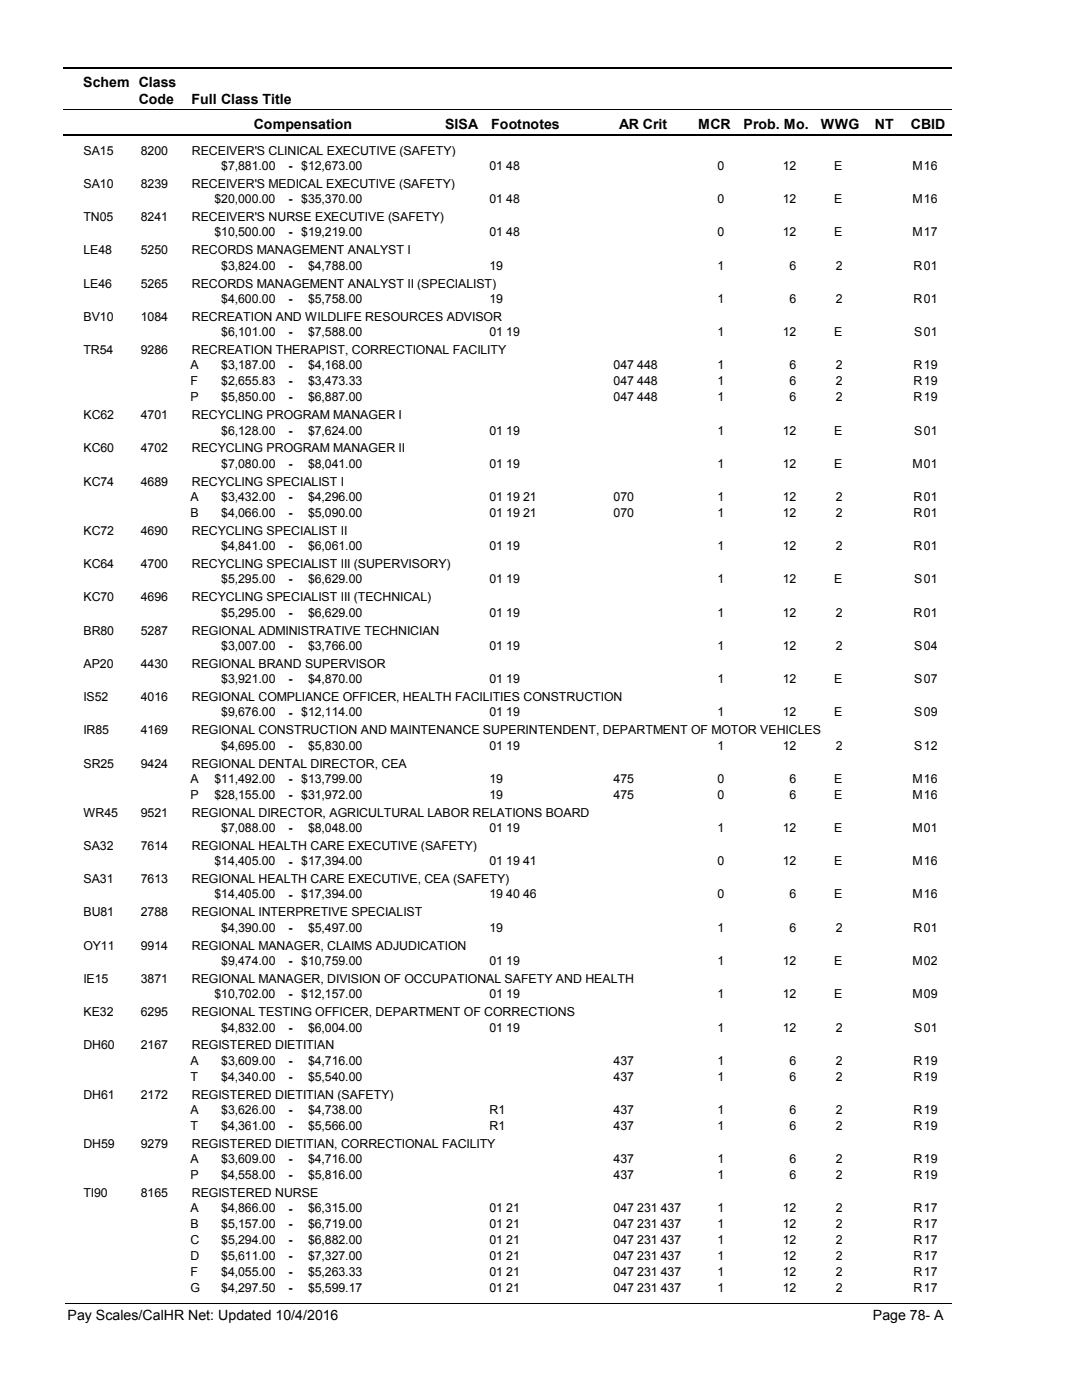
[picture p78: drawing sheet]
<svg xmlns="http://www.w3.org/2000/svg" width="216mm" height="279mm" viewBox="0 0 216 279" stroke-linecap="round" stroke-linejoin="round" font-family="sans-serif">
<defs><g id="words">
<g font-size="2.8">
<text x="16.6" y="17.3">Schem Class</text>
<text x="27.7" y="20.7">Code</text>
<text x="38.2" y="20.7">Full Class Title</text>
<text x="50.6" y="25.7">Compensation</text>
<text x="88.7" y="25.7">SISA</text>
<text x="98" y="25.7">Footnotes</text>
<text x="123.5" y="25.7">AR Crit</text>
<text x="139.2" y="25.7">MCR</text>
<text x="148.3" y="25.7">Prob. Mo.</text>
<text x="163.7" y="25.7">WWG</text>
<text x="174.5" y="25.7">NT</text>
<text x="181.6" y="25.7">CBID</text>
<text x="13.5" y="263.5">Pay Scales/CalHR Net: Updated 10/4/2016</text>
<text x="174.1" y="263.5">Page 78- A</text>
</g>
<g font-size="2.5">
<text x="16.6" y="30.8">SA15</text>
<text x="28.1" y="30.8">8200</text>
<text x="38.2" y="30.8">RECEIVER'S CLINICAL EXECUTIVE (SAFETY)</text>
<text x="44.1" y="33.9">$7,881.00</text>
<text x="57.5" y="33.9">-</text>
<text x="60.1" y="33.9">$12,673.00</text>
<text x="97.6" y="33.9">01 48</text>
<text x="143.1" y="33.9">0</text>
<text x="156.1" y="33.9">12</text>
<text x="166.3" y="33.9">E</text>
<text x="181.9" y="33.9">M</text>
<text x="184.2" y="33.9">16</text>
<text x="16.6" y="37.5">SA10</text>
<text x="28.1" y="37.5">8239</text>
<text x="38.2" y="37.5">RECEIVER'S MEDICAL EXECUTIVE (SAFETY)</text>
<text x="42.8" y="40.6">$20,000.00</text>
<text x="57.5" y="40.6">-</text>
<text x="60.1" y="40.6">$35,370.00</text>
<text x="97.6" y="40.6">01 48</text>
<text x="143.1" y="40.6">0</text>
<text x="156.1" y="40.6">12</text>
<text x="166.3" y="40.6">E</text>
<text x="181.9" y="40.6">M</text>
<text x="184.2" y="40.6">16</text>
<text x="16.6" y="44.1">TN05</text>
<text x="28.1" y="44.1">8241</text>
<text x="38.2" y="44.1">RECEIVER'S NURSE EXECUTIVE (SAFETY)</text>
<text x="42.8" y="47.2">$10,500.00</text>
<text x="57.5" y="47.2">-</text>
<text x="60.1" y="47.2">$19,219.00</text>
<text x="97.6" y="47.2">01 48</text>
<text x="143.1" y="47.2">0</text>
<text x="156.1" y="47.2">12</text>
<text x="166.3" y="47.2">E</text>
<text x="181.9" y="47.2">M</text>
<text x="184.2" y="47.2">17</text>
<text x="16.6" y="50.7">LE48</text>
<text x="28.1" y="50.7">5250</text>
<text x="38.2" y="50.7">RECORDS MANAGEMENT ANALYST I</text>
<text x="44.1" y="53.8">$3,824.00</text>
<text x="57.5" y="53.9">-</text>
<text x="61.4" y="53.8">$4,788.00</text>
<text x="97.6" y="53.8">19</text>
<text x="143.1" y="53.8">1</text>
<text x="157.5" y="53.8">6</text>
<text x="166.6" y="53.8">2</text>
<text x="182.2" y="53.8">R</text>
<text x="184.2" y="53.8">01</text>
<text x="16.6" y="57.4">LE46</text>
<text x="28.1" y="57.4">5265</text>
<text x="38.2" y="57.4">RECORDS MANAGEMENT ANALYST II (SPECIALIST)</text>
<text x="16.6" y="64">BV10</text>
<text x="28.1" y="64">1084</text>
<text x="38.2" y="64">RECREATION AND WILDLIFE RESOURCES ADVISOR</text>
<text x="44.1" y="60.5">$4,600.00</text>
<text x="57.5" y="60.5">-</text>
<text x="61.4" y="60.5">$5,758.00</text>
<text x="97.6" y="60.5">19</text>
<text x="143.1" y="60.5">1</text>
<text x="157.5" y="60.5">6</text>
<text x="166.6" y="60.5">2</text>
<text x="182.2" y="60.5">R</text>
<text x="184.2" y="60.5">01</text>
<text x="16.6" y="70.7">TR54</text>
<text x="28.1" y="70.7">9286</text>
<text x="38.2" y="70.7">RECREATION THERAPIST, CORRECTIONAL FACILITY</text>
<text x="44.1" y="67.1">$6,101.00</text>
<text x="57.5" y="67.1">-</text>
<text x="61.4" y="67.1">$7,588.00</text>
<text x="97.6" y="67.1">01 19</text>
<text x="143.1" y="67.1">1</text>
<text x="156.1" y="67.1">12</text>
<text x="166.3" y="67.1">E</text>
<text x="182.3" y="67.1">S</text>
<text x="184.2" y="67.1">01</text>
<text x="38" y="73.7">A</text>
<text x="38" y="76.9">F</text>
<text x="44.1" y="73.7">$3,187.00</text>
<text x="44.1" y="76.9">$2,655.83</text>
<text x="57.5" y="73.8">-</text>
<text x="57.5" y="76.9">-</text>
<text x="61.4" y="73.7">$4,168.00</text>
<text x="61.4" y="76.9">$3,473.33</text>
<text x="122.4" y="73.7">047 448</text>
<text x="122.4" y="76.9">047 448</text>
<text x="143.1" y="73.7">1</text>
<text x="143.1" y="76.9">1</text>
<text x="157.5" y="73.7">6</text>
<text x="157.5" y="76.9">6</text>
<text x="166.6" y="73.7">2</text>
<text x="166.6" y="76.9">2</text>
<text x="182.2" y="73.7">R</text>
<text x="182.2" y="76.9">R</text>
<text x="184.2" y="73.7">19</text>
<text x="184.2" y="76.9">19</text>
<text x="16.6" y="83.7">KC62</text>
<text x="28.1" y="83.7">4701</text>
<text x="38" y="80.1">P</text>
<text x="38.2" y="83.7">RECYCLING PROGRAM MANAGER I</text>
<text x="44.1" y="80.1">$5,850.00</text>
<text x="57.5" y="80.1">-</text>
<text x="61.4" y="80.1">$6,887.00</text>
<text x="122.4" y="80.1">047 448</text>
<text x="143.1" y="80.1">1</text>
<text x="157.5" y="80.1">6</text>
<text x="166.6" y="80.1">2</text>
<text x="182.2" y="80.1">R</text>
<text x="184.2" y="80.1">19</text>
<text x="44.1" y="86.7">$6,128.00</text>
<text x="57.5" y="86.8">-</text>
<text x="61.4" y="86.7">$7,624.00</text>
<text x="97.6" y="86.7">01 19</text>
<text x="143.1" y="86.7">1</text>
<text x="156.1" y="86.7">12</text>
<text x="166.3" y="86.7">E</text>
<text x="182.3" y="86.7">S</text>
<text x="184.2" y="86.7">01</text>
<text x="16.6" y="90.3">KC60</text>
<text x="28.1" y="90.3">4702</text>
<text x="38.2" y="90.3">RECYCLING PROGRAM MANAGER II</text>
<text x="44.1" y="93.3">$7,080.00</text>
<text x="57.5" y="93.4">-</text>
<text x="61.4" y="93.3">$8,041.00</text>
<text x="97.6" y="93.3">01 19</text>
<text x="143.1" y="93.3">1</text>
<text x="156.1" y="93.3">12</text>
<text x="166.3" y="93.3">E</text>
<text x="181.9" y="93.3">M</text>
<text x="184.2" y="93.3">01</text>
<text x="16.6" y="96.9">KC74</text>
<text x="28.1" y="96.9">4689</text>
<text x="38" y="100">A</text>
<text x="38.2" y="96.9">RECYCLING SPECIALIST I</text>
<text x="44.1" y="100">$3,432.00</text>
<text x="57.5" y="100">-</text>
<text x="61.4" y="100">$4,296.00</text>
<text x="97.6" y="100">01 19 21</text>
<text x="122.4" y="100">070</text>
<text x="143.1" y="100">1</text>
<text x="156.1" y="100">12</text>
<text x="166.6" y="100">2</text>
<text x="182.2" y="100">R</text>
<text x="184.2" y="100">01</text>
<text x="16.6" y="106.7">KC72</text>
<text x="28.1" y="106.7">4690</text>
<text x="38" y="103.2">B</text>
<text x="38.2" y="106.7">RECYCLING SPECIALIST II</text>
<text x="44.1" y="103.2">$4,066.00</text>
<text x="57.5" y="103.2">-</text>
<text x="61.4" y="103.2">$5,090.00</text>
<text x="97.6" y="103.2">01 19 21</text>
<text x="122.4" y="103.2">070</text>
<text x="143.1" y="103.2">1</text>
<text x="156.1" y="103.2">12</text>
<text x="166.6" y="103.2">2</text>
<text x="182.2" y="103.2">R</text>
<text x="184.2" y="103.2">01</text>
<text x="16.6" y="113.4">KC64</text>
<text x="28.1" y="113.4">4700</text>
<text x="38.2" y="113.4">RECYCLING SPECIALIST III (SUPERVISORY)</text>
<text x="44.1" y="109.8">$4,841.00</text>
<text x="57.5" y="109.8">-</text>
<text x="61.4" y="109.8">$6,061.00</text>
<text x="97.6" y="109.8">01 19</text>
<text x="143.1" y="109.8">1</text>
<text x="156.1" y="109.8">12</text>
<text x="166.6" y="109.8">2</text>
<text x="182.2" y="109.8">R</text>
<text x="184.2" y="109.8">01</text>
<text x="44.1" y="116.4">$5,295.00</text>
<text x="57.5" y="116.5">-</text>
<text x="61.4" y="116.4">$6,629.00</text>
<text x="97.6" y="116.4">01 19</text>
<text x="143.1" y="116.4">1</text>
<text x="156.1" y="116.4">12</text>
<text x="166.3" y="116.4">E</text>
<text x="182.3" y="116.4">S</text>
<text x="184.2" y="116.4">01</text>
<text x="16.6" y="120">KC70</text>
<text x="28.1" y="120">4696</text>
<text x="38.2" y="120">RECYCLING SPECIALIST III (TECHNICAL)</text>
<text x="44.1" y="123.1">$5,295.00</text>
<text x="57.5" y="123.1">-</text>
<text x="61.4" y="123.1">$6,629.00</text>
<text x="97.6" y="123.1">01 19</text>
<text x="143.1" y="123.1">1</text>
<text x="156.1" y="123.1">12</text>
<text x="166.6" y="123.1">2</text>
<text x="182.2" y="123.1">R</text>
<text x="184.2" y="123.1">01</text>
<text x="16.6" y="126.7">BR80</text>
<text x="28.1" y="126.7">5287</text>
<text x="38.2" y="126.7">REGIONAL ADMINISTRATIVE TECHNICIAN</text>
<text x="44.1" y="129.7">$3,007.00</text>
<text x="57.5" y="129.8">-</text>
<text x="61.4" y="129.7">$3,766.00</text>
<text x="97.6" y="129.7">01 19</text>
<text x="143.1" y="129.7">1</text>
<text x="156.1" y="129.7">12</text>
<text x="166.6" y="129.7">2</text>
<text x="182.3" y="129.7">S</text>
<text x="184.2" y="129.7">04</text>
<text x="16.6" y="133.3">AP20</text>
<text x="28.1" y="133.3">4430</text>
<text x="38.2" y="133.3">REGIONAL BRAND SUPERVISOR</text>
<text x="44.1" y="136.3">$3,921.00</text>
<text x="57.5" y="136.4">-</text>
<text x="61.4" y="136.3">$4,870.00</text>
<text x="97.6" y="136.3">01 19</text>
<text x="143.1" y="136.3">1</text>
<text x="156.1" y="136.3">12</text>
<text x="166.3" y="136.3">E</text>
<text x="182.3" y="136.3">S</text>
<text x="184.2" y="136.3">07</text>
<text x="16.6" y="139.9">IS52</text>
<text x="28.1" y="139.9">4016</text>
<text x="38.2" y="139.9">REGIONAL COMPLIANCE OFFICER, HEALTH FACILITIES CONSTRUCTION</text>
<text x="44.1" y="143">$9,676.00</text>
<text x="57.5" y="143">-</text>
<text x="60.1" y="143">$12,114.00</text>
<text x="97.6" y="143">01 19</text>
<text x="143.1" y="143">1</text>
<text x="156.1" y="143">12</text>
<text x="166.3" y="143">E</text>
<text x="182.3" y="143">S</text>
<text x="184.2" y="143">09</text>
<text x="16.6" y="146.6">IR85</text>
<text x="28.1" y="146.6">4169</text>
<text x="38.2" y="146.6">REGIONAL CONSTRUCTION AND MAINTENANCE SUPERINTENDENT, DEPARTMENT OF MOTOR VEHICLES</text>
<text x="44.1" y="149.6">$4,695.00</text>
<text x="57.5" y="149.7">-</text>
<text x="61.4" y="149.6">$5,830.00</text>
<text x="97.6" y="149.6">01 19</text>
<text x="143.1" y="149.6">1</text>
<text x="156.1" y="149.6">12</text>
<text x="166.6" y="149.6">2</text>
<text x="182.3" y="149.6">S</text>
<text x="184.2" y="149.6">12</text>
<text x="16.6" y="153.2">SR25</text>
<text x="28.1" y="153.2">9424</text>
<text x="38.2" y="153.2">REGIONAL DENTAL DIRECTOR, CEA</text>
<text x="38" y="156.2">A</text>
<text x="38" y="159.4">P</text>
<text x="42.8" y="156.2">$11,492.00</text>
<text x="42.8" y="159.4">$28,155.00</text>
<text x="57.5" y="156.3">-</text>
<text x="57.5" y="159.4">-</text>
<text x="60.1" y="156.2">$13,799.00</text>
<text x="60.1" y="159.4">$31,972.00</text>
<text x="97.6" y="156.2">19</text>
<text x="97.6" y="159.4">19</text>
<text x="122.4" y="156.2">475</text>
<text x="122.4" y="159.4">475</text>
<text x="143.1" y="156.2">0</text>
<text x="143.1" y="159.4">0</text>
<text x="157.5" y="156.2">6</text>
<text x="157.5" y="159.4">6</text>
<text x="166.3" y="156.2">E</text>
<text x="166.3" y="159.4">E</text>
<text x="181.9" y="156.2">M</text>
<text x="181.9" y="159.4">M</text>
<text x="184.2" y="156.2">16</text>
<text x="184.2" y="159.4">16</text>
<text x="16.6" y="163">WR45</text>
<text x="28.1" y="163">9521</text>
<text x="38.2" y="163">REGIONAL DIRECTOR, AGRICULTURAL LABOR RELATIONS BOARD</text>
<text x="44.1" y="166.1">$7,088.00</text>
<text x="57.5" y="166.1">-</text>
<text x="61.4" y="166.1">$8,048.00</text>
<text x="97.6" y="166.1">01 19</text>
<text x="143.1" y="166.1">1</text>
<text x="156.1" y="166.1">12</text>
<text x="166.3" y="166.1">E</text>
<text x="181.9" y="166.1">M</text>
<text x="184.2" y="166.1">01</text>
<text x="16.6" y="169.6">SA32</text>
<text x="28.1" y="169.6">7614</text>
<text x="38.2" y="169.6">REGIONAL HEALTH CARE EXECUTIVE (SAFETY)</text>
<text x="42.8" y="172.7">$14,405.00</text>
<text x="57.5" y="172.8">-</text>
<text x="60.1" y="172.7">$17,394.00</text>
<text x="97.6" y="172.7">01 19 41</text>
<text x="143.1" y="172.7">0</text>
<text x="156.1" y="172.7">12</text>
<text x="166.3" y="172.7">E</text>
<text x="181.9" y="172.7">M</text>
<text x="184.2" y="172.7">16</text>
<text x="16.6" y="176.3">SA31</text>
<text x="28.1" y="176.3">7613</text>
<text x="38.2" y="176.3">REGIONAL HEALTH CARE EXECUTIVE, CEA (SAFETY)</text>
<text x="42.8" y="179.3">$14,405.00</text>
<text x="57.5" y="179.4">-</text>
<text x="60.1" y="179.3">$17,394.00</text>
<text x="97.6" y="179.3">19 40 46</text>
<text x="143.1" y="179.3">0</text>
<text x="157.5" y="179.3">6</text>
<text x="166.3" y="179.3">E</text>
<text x="181.9" y="179.3">M</text>
<text x="184.2" y="179.3">16</text>
<text x="16.6" y="182.9">BU81</text>
<text x="28.1" y="182.9">2788</text>
<text x="38.2" y="182.9">REGIONAL INTERPRETIVE SPECIALIST</text>
<text x="44.1" y="186">$4,390.00</text>
<text x="61.4" y="186">$5,497.00</text>
<text x="97.6" y="186">19</text>
<text x="143.1" y="186">1</text>
<text x="157.5" y="186">6</text>
<text x="166.6" y="186">2</text>
<text x="182.2" y="186">R</text>
<text x="184.2" y="186">01</text>
<text x="16.6" y="189.6">OY11</text>
<text x="28.1" y="189.6">9914</text>
<text x="38.2" y="189.6">REGIONAL MANAGER, CLAIMS ADJUDICATION</text>
<text x="57.5" y="186">-</text>
<text x="16.6" y="196.2">IE15</text>
<text x="28.1" y="196.2">3871</text>
<text x="38.2" y="196.2">REGIONAL MANAGER, DIVISION OF OCCUPATIONAL SAFETY AND HEALTH</text>
<text x="44.1" y="192.6">$9,474.00</text>
<text x="57.5" y="192.7">-</text>
<text x="60.1" y="192.6">$10,759.00</text>
<text x="97.6" y="192.6">01 19</text>
<text x="143.1" y="192.6">1</text>
<text x="156.1" y="192.6">12</text>
<text x="166.3" y="192.6">E</text>
<text x="181.9" y="192.6">M</text>
<text x="184.2" y="192.6">02</text>
<text x="16.6" y="202.8">KE32</text>
<text x="28.1" y="202.8">6295</text>
<text x="38.2" y="202.8">REGIONAL TESTING OFFICER, DEPARTMENT OF CORRECTIONS</text>
<text x="42.8" y="199.2">$10,702.00</text>
<text x="57.5" y="199.3">-</text>
<text x="60.1" y="199.2">$12,157.00</text>
<text x="97.6" y="199.2">01 19</text>
<text x="143.1" y="199.2">1</text>
<text x="156.1" y="199.2">12</text>
<text x="166.3" y="199.2">E</text>
<text x="181.9" y="199.2">M</text>
<text x="184.2" y="199.2">09</text>
<text x="16.6" y="209.5">DH60</text>
<text x="28.1" y="209.5">2167</text>
<text x="38.2" y="209.5">REGISTERED DIETITIAN</text>
<text x="44.1" y="205.9">$4,832.00</text>
<text x="57.5" y="205.9">-</text>
<text x="61.4" y="205.9">$6,004.00</text>
<text x="97.6" y="205.9">01 19</text>
<text x="143.1" y="205.9">1</text>
<text x="156.1" y="205.9">12</text>
<text x="166.6" y="205.9">2</text>
<text x="182.3" y="205.9">S</text>
<text x="184.2" y="205.9">01</text>
<text x="38" y="212.5">A</text>
<text x="38" y="215.7">T</text>
<text x="44.1" y="212.5">$3,609.00</text>
<text x="44.1" y="215.7">$4,340.00</text>
<text x="57.5" y="212.6">-</text>
<text x="57.5" y="215.7">-</text>
<text x="61.4" y="212.5">$4,716.00</text>
<text x="61.4" y="215.7">$5,540.00</text>
<text x="122.4" y="212.5">437</text>
<text x="122.4" y="215.7">437</text>
<text x="143.1" y="212.5">1</text>
<text x="143.1" y="215.7">1</text>
<text x="157.5" y="212.5">6</text>
<text x="157.5" y="215.7">6</text>
<text x="166.6" y="212.5">2</text>
<text x="166.6" y="215.7">2</text>
<text x="182.2" y="212.5">R</text>
<text x="182.2" y="215.7">R</text>
<text x="184.2" y="212.5">19</text>
<text x="184.2" y="215.7">19</text>
<text x="16.6" y="219.3">DH61</text>
<text x="28.1" y="219.3">2172</text>
<text x="38.2" y="219.3">REGISTERED DIETITIAN (SAFETY)</text>
<text x="38" y="222.3">A</text>
<text x="38" y="225.5">T</text>
<text x="44.1" y="222.3">$3,626.00</text>
<text x="44.1" y="225.5">$4,361.00</text>
<text x="57.5" y="222.4">-</text>
<text x="57.5" y="225.5">-</text>
<text x="61.4" y="222.3">$4,738.00</text>
<text x="61.4" y="225.5">$5,566.00</text>
<text x="97.6" y="222.3">R1</text>
<text x="97.6" y="225.5">R1</text>
<text x="122.4" y="222.3">437</text>
<text x="122.4" y="225.5">437</text>
<text x="143.1" y="222.3">1</text>
<text x="143.1" y="225.5">1</text>
<text x="157.5" y="222.3">6</text>
<text x="157.5" y="225.5">6</text>
<text x="166.6" y="222.3">2</text>
<text x="166.6" y="225.5">2</text>
<text x="182.2" y="222.3">R</text>
<text x="182.2" y="225.5">R</text>
<text x="184.2" y="222.3">19</text>
<text x="184.2" y="225.5">19</text>
<text x="16.6" y="229.1">DH59</text>
<text x="28.1" y="229.1">9279</text>
<text x="38" y="232.1">A</text>
<text x="38.2" y="229.1">REGISTERED DIETITIAN, CORRECTIONAL FACILITY</text>
<text x="44.1" y="232.1">$3,609.00</text>
<text x="57.5" y="232.2">-</text>
<text x="61.4" y="232.1">$4,716.00</text>
<text x="122.4" y="232.1">437</text>
<text x="143.1" y="232.1">1</text>
<text x="157.5" y="232.1">6</text>
<text x="166.6" y="232.1">2</text>
<text x="182.2" y="232.1">R</text>
<text x="184.2" y="232.1">19</text>
<text x="16.6" y="238.9">TI90</text>
<text x="28.1" y="238.9">8165</text>
<text x="38" y="235.3">P</text>
<text x="38.2" y="238.9">REGISTERED NURSE</text>
<text x="44.1" y="235.3">$4,558.00</text>
<text x="57.5" y="235.4">-</text>
<text x="61.4" y="235.3">$5,816.00</text>
<text x="122.4" y="235.3">437</text>
<text x="143.1" y="235.3">1</text>
<text x="157.5" y="235.3">6</text>
<text x="166.6" y="235.3">2</text>
<text x="182.2" y="235.3">R</text>
<text x="184.2" y="235.3">19</text>
<text x="38" y="242">A</text>
<text x="38" y="245.1">B</text>
<text x="44.1" y="242">$4,866.00</text>
<text x="44.1" y="245.1">$5,157.00</text>
<text x="57.5" y="242">-</text>
<text x="57.5" y="245.2">-</text>
<text x="61.4" y="242">$6,315.00</text>
<text x="61.4" y="245.1">$6,719.00</text>
<text x="97.6" y="242">01 21</text>
<text x="97.6" y="245.1">01 21</text>
<text x="122.4" y="242">047 231 437</text>
<text x="122.4" y="245.1">047 231 437</text>
<text x="143.1" y="242">1</text>
<text x="143.1" y="245.1">1</text>
<text x="156.1" y="242">12</text>
<text x="156.1" y="245.1">12</text>
<text x="166.6" y="242">2</text>
<text x="166.6" y="245.1">2</text>
<text x="182.2" y="242">R</text>
<text x="182.2" y="245.1">R</text>
<text x="184.2" y="242">17</text>
<text x="184.2" y="245.1">17</text>
<text x="38" y="248.3">C</text>
<text x="38" y="251.5">D</text>
<text x="44.1" y="248.3">$5,294.00</text>
<text x="44.1" y="251.5">$5,611.00</text>
<text x="57.5" y="248.4">-</text>
<text x="57.5" y="251.5">-</text>
<text x="61.4" y="248.3">$6,882.00</text>
<text x="61.4" y="251.5">$7,327.00</text>
<text x="97.6" y="248.3">01 21</text>
<text x="97.6" y="251.5">01 21</text>
<text x="122.4" y="248.3">047 231 437</text>
<text x="122.4" y="251.5">047 231 437</text>
<text x="143.1" y="248.3">1</text>
<text x="143.1" y="251.5">1</text>
<text x="156.1" y="248.3">12</text>
<text x="156.1" y="251.5">12</text>
<text x="166.6" y="248.3">2</text>
<text x="166.6" y="251.5">2</text>
<text x="182.2" y="248.3">R</text>
<text x="182.2" y="251.5">R</text>
<text x="184.2" y="248.3">17</text>
<text x="184.2" y="251.5">17</text>
<text x="38" y="254.7">F</text>
<text x="38" y="257.9">G</text>
<text x="44.1" y="254.7">$4,055.00</text>
<text x="44.1" y="257.9">$4,297.50</text>
<text x="57.5" y="254.7">-</text>
<text x="57.5" y="257.9">-</text>
<text x="61.4" y="254.7">$5,263.33</text>
<text x="61.4" y="257.9">$5,599.17</text>
<text x="97.6" y="254.7">01 21</text>
<text x="97.6" y="257.9">01 21</text>
<text x="122.4" y="254.7">047 231 437</text>
<text x="122.4" y="257.9">047 231 437</text>
<text x="143.1" y="254.7">1</text>
<text x="143.1" y="257.9">1</text>
<text x="156.1" y="254.7">12</text>
<text x="156.1" y="257.9">12</text>
<text x="166.6" y="254.7">2</text>
<text x="166.6" y="257.9">2</text>
<text x="182.2" y="254.7">R</text>
<text x="182.2" y="257.9">R</text>
<text x="184.2" y="254.7">17</text>
<text x="184.2" y="257.9">17</text>
</g>
</g></defs>
<path d="M12.7 13.5h177.1" fill="none" stroke="#000" stroke-width=".36"/>
<path d="M12.7 21.9h177.1" fill="none" stroke="#000" stroke-width=".2"/>
<path d="M12.7 27h177.1" fill="none" stroke="#000" stroke-width=".35"/>
<g fill="#fff">
<path d="M40.4 31.3h16.2v3h-16.2z" fill-rule="evenodd"/>
<path d="M183.9 31.3h4.1v3h-4.1z" fill-rule="evenodd"/>
<path d="M40.4 37.9h16.2v3h-16.2z" fill-rule="evenodd"/>
<path d="M183.9 37.9h4.1v3h-4.1z" fill-rule="evenodd"/>
<path d="M40.4 44.6h16.2v2.9h-16.2z" fill-rule="evenodd"/>
<path d="M183.9 44.6h4.1v2.9h-4.1z" fill-rule="evenodd"/>
<path d="M40.4 51.2h16.2v3h-16.2z" fill-rule="evenodd"/>
<path d="M183.9 51.2h4.1v3h-4.1z" fill-rule="evenodd"/>
<path d="M40.4 57.8h16.2v3h-16.2z" fill-rule="evenodd"/>
<path d="M183.9 57.8h4.1v3h-4.1z" fill-rule="evenodd"/>
<path d="M40.4 64.5h16.2v2.9h-16.2z" fill-rule="evenodd"/>
<path d="M183.9 64.5h4.1v2.9h-4.1z" fill-rule="evenodd"/>
<path d="M40.4 71.1h16.2v3h-16.2z" fill-rule="evenodd"/>
<path d="M183.9 71.1h4.1v3h-4.1z" fill-rule="evenodd"/>
<path d="M40.4 74.3h16.2v3h-16.2z" fill-rule="evenodd"/>
<path d="M183.9 74.3h4.1v3h-4.1z" fill-rule="evenodd"/>
<path d="M40.4 77.5h16.2v2.9h-16.2z" fill-rule="evenodd"/>
<path d="M183.9 77.5h4.1v2.9h-4.1z" fill-rule="evenodd"/>
<path d="M40.4 84.1h16.2v3h-16.2z" fill-rule="evenodd"/>
<path d="M183.9 84.1h4.1v3h-4.1z" fill-rule="evenodd"/>
<path d="M40.4 90.7h16.2v3h-16.2z" fill-rule="evenodd"/>
<path d="M183.9 90.7h4.1v3h-4.1z" fill-rule="evenodd"/>
<path d="M40.4 97.4h16.2v3h-16.2z" fill-rule="evenodd"/>
<path d="M183.9 97.4h4.1v3h-4.1z" fill-rule="evenodd"/>
<path d="M40.4 100.5h16.2v3h-16.2z" fill-rule="evenodd"/>
<path d="M183.9 100.5h4.1v3h-4.1z" fill-rule="evenodd"/>
<path d="M40.4 107.2h16.2v3h-16.2z" fill-rule="evenodd"/>
<path d="M183.9 107.2h4.1v3h-4.1z" fill-rule="evenodd"/>
<path d="M40.4 113.8h16.2v3h-16.2z" fill-rule="evenodd"/>
<path d="M183.9 113.8h4.1v3h-4.1z" fill-rule="evenodd"/>
<path d="M40.4 120.5h16.2v2.9h-16.2z" fill-rule="evenodd"/>
<path d="M183.9 120.5h4.1v2.9h-4.1z" fill-rule="evenodd"/>
<path d="M40.4 127.1h16.2v3h-16.2z" fill-rule="evenodd"/>
<path d="M183.9 127.1h4.1v3h-4.1z" fill-rule="evenodd"/>
<path d="M40.4 133.7h16.2v3h-16.2z" fill-rule="evenodd"/>
<path d="M183.9 133.7h4.1v3h-4.1z" fill-rule="evenodd"/>
<path d="M40.4 140.4h16.2v2.9h-16.2z" fill-rule="evenodd"/>
<path d="M183.9 140.4h4.1v2.9h-4.1z" fill-rule="evenodd"/>
<path d="M40.4 147h16.2v3h-16.2z" fill-rule="evenodd"/>
<path d="M183.9 147h4.1v3h-4.1z" fill-rule="evenodd"/>
<path d="M40.4 153.6h16.2v3h-16.2z" fill-rule="evenodd"/>
<path d="M183.9 153.6h4.1v3h-4.1z" fill-rule="evenodd"/>
<path d="M40.4 156.8h16.2v3h-16.2z" fill-rule="evenodd"/>
<path d="M183.9 156.8h4.1v3h-4.1z" fill-rule="evenodd"/>
<path d="M40.4 163.5h16.2v2.9h-16.2z" fill-rule="evenodd"/>
<path d="M183.9 163.5h4.1v2.9h-4.1z" fill-rule="evenodd"/>
<path d="M40.4 170.1h16.2v3h-16.2z" fill-rule="evenodd"/>
<path d="M183.9 170.1h4.1v3h-4.1z" fill-rule="evenodd"/>
<path d="M40.4 176.7h16.2v3h-16.2z" fill-rule="evenodd"/>
<path d="M183.9 176.7h4.1v3h-4.1z" fill-rule="evenodd"/>
<path d="M40.4 183.4h16.2v2.9h-16.2z" fill-rule="evenodd"/>
<path d="M183.9 183.4h4.1v2.9h-4.1z" fill-rule="evenodd"/>
<path d="M40.4 190h16.2v3h-16.2z" fill-rule="evenodd"/>
<path d="M183.9 190h4.1v3h-4.1z" fill-rule="evenodd"/>
<path d="M40.4 196.6h16.2v3h-16.2z" fill-rule="evenodd"/>
<path d="M183.9 196.6h4.1v3h-4.1z" fill-rule="evenodd"/>
<path d="M40.4 203.3h16.2v3h-16.2z" fill-rule="evenodd"/>
<path d="M183.9 203.3h4.1v3h-4.1z" fill-rule="evenodd"/>
<path d="M40.4 209.9h16.2v3h-16.2z" fill-rule="evenodd"/>
<path d="M183.9 209.9h4.1v3h-4.1z" fill-rule="evenodd"/>
<path d="M40.4 213.1h16.2v3h-16.2z" fill-rule="evenodd"/>
<path d="M183.9 213.1h4.1v3h-4.1z" fill-rule="evenodd"/>
<path d="M40.4 219.7h16.2v3h-16.2z" fill-rule="evenodd"/>
<path d="M183.9 219.7h4.1v3h-4.1z" fill-rule="evenodd"/>
<path d="M40.4 222.9h16.2v3h-16.2z" fill-rule="evenodd"/>
<path d="M183.9 222.9h4.1v3h-4.1z" fill-rule="evenodd"/>
<path d="M40.4 229.5h16.2v3h-16.2z" fill-rule="evenodd"/>
<path d="M183.9 229.5h4.1v3h-4.1z" fill-rule="evenodd"/>
<path d="M40.4 232.7h16.2v3h-16.2z" fill-rule="evenodd"/>
<path d="M183.9 232.7h4.1v3h-4.1z" fill-rule="evenodd"/>
<path d="M40.4 239.4h16.2v2.9h-16.2z" fill-rule="evenodd"/>
<path d="M183.9 239.4h4.1v2.9h-4.1z" fill-rule="evenodd"/>
<path d="M40.4 242.5h16.2v3h-16.2z" fill-rule="evenodd"/>
<path d="M183.9 242.5h4.1v3h-4.1z" fill-rule="evenodd"/>
<path d="M40.4 245.7h16.2v3h-16.2z" fill-rule="evenodd"/>
<path d="M183.9 245.7h4.1v3h-4.1z" fill-rule="evenodd"/>
<path d="M40.4 248.9h16.2v3h-16.2z" fill-rule="evenodd"/>
<path d="M183.9 248.9h4.1v3h-4.1z" fill-rule="evenodd"/>
<path d="M40.4 252.1h16.2v2.9h-16.2z" fill-rule="evenodd"/>
<path d="M183.9 252.1h4.1v2.9h-4.1z" fill-rule="evenodd"/>
<path d="M40.4 255.2h16.2v3h-16.2z" fill-rule="evenodd"/>
<path d="M183.9 255.2h4.1v3h-4.1z" fill-rule="evenodd"/>
</g>
<path d="M13.1 260.1h176.7" fill="none" stroke="#000" stroke-width=".2"/>
<use href="#words"/>
</svg>
